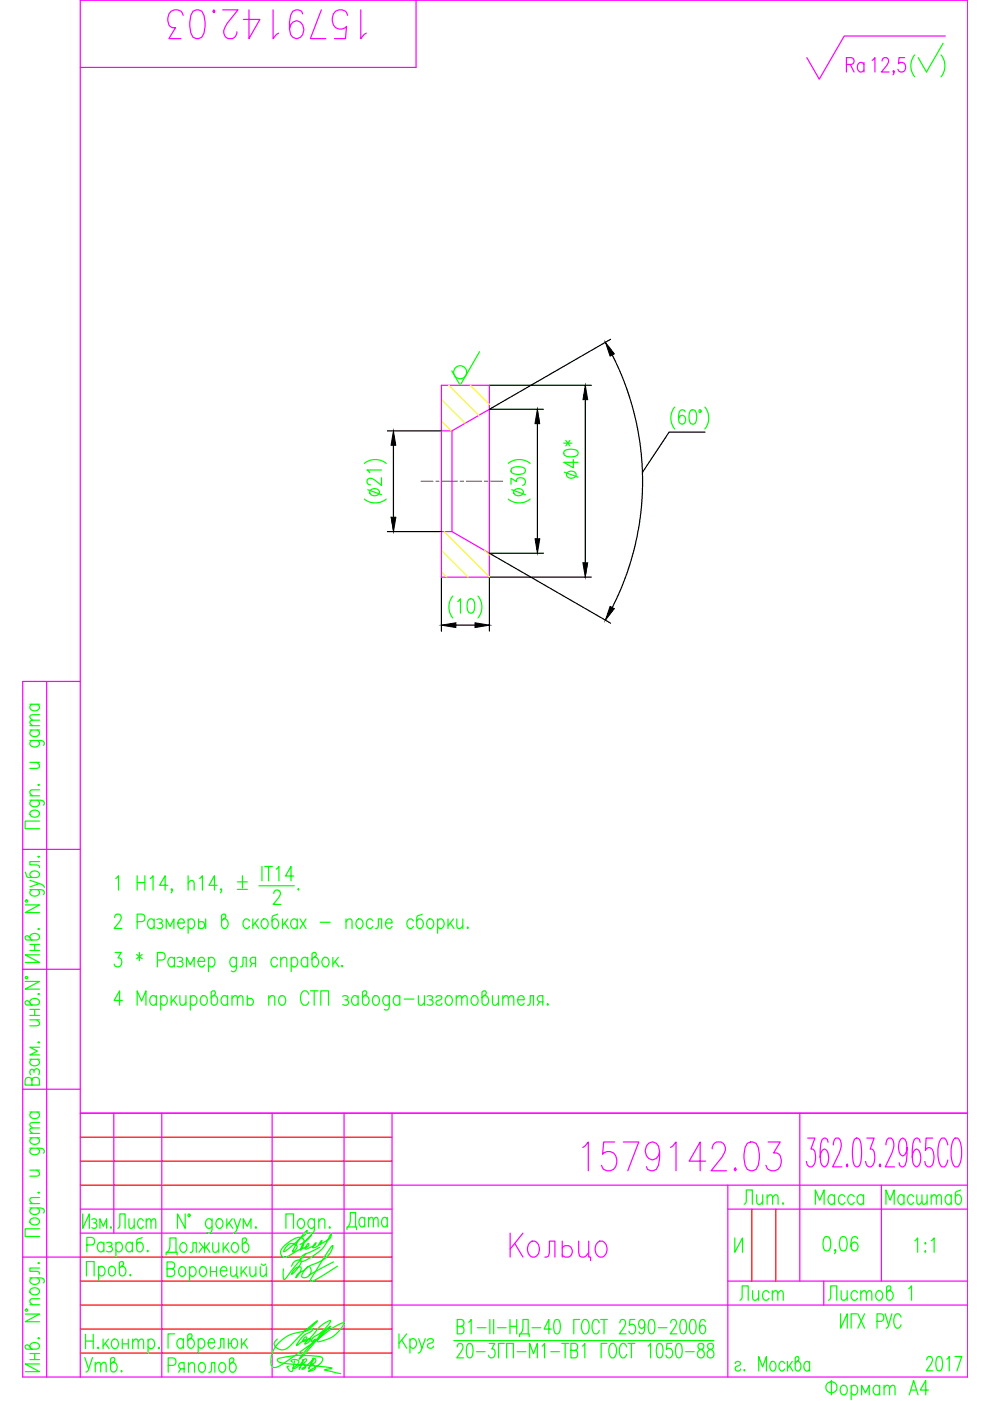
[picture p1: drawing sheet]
<svg xmlns="http://www.w3.org/2000/svg" width="210mm" height="297mm" viewBox="0 0 210 297" stroke-linecap="round" stroke-linejoin="round" font-family="sans-serif">
<defs><g id="words">
<text font-size="10.6" fill="#f0f" x="34.2" y="9.5">1579142.03</text>
<text font-size="10.1" fill="#f0f" x="122.4" y="249.4">1579142.03</text>
<text font-size="9.7" fill="#f0f" x="106.9" y="268.5">Кольцо</text>
<g font-size="6.6" fill="#f0f">
<text x="178.2" y="16.6">Ra</text>
<text x="174.3" y="276.9">Листов</text>
</g>
<g font-size="6.6" fill="#0f0">
<text x="123.5" y="102.7" transform="rotate(-90 123.5 102.7)">40*</text>
<text x="23.6" y="261.8">Лист</text>
<text x="155.6" y="276.9">Лист</text>
<text x="16.6" y="292.1">Утв.</text>
</g>
<g font-size="6.2" fill="#0f0">
<text x="156.6" y="256.5">Лит.</text>
<text x="171.8" y="256.5">Масса</text>
<text x="186.6" y="256.5">Масштаб</text>
<text x="34.6" y="292.1">Ряполов</text>
<text x="195.1" y="291.7">2017</text>
</g>
</g></defs>
<g fill="none" stroke="#000" stroke-width=".25">
<path d="M129.5 71.9l-25.7 14.9h11.4M129.8 75.3a58.9 58.9 0 0 1 0 53.5M82.1 91.4h11.5M83.4 94.4v15.3M103.8 81.7h21.6M113.9 89.8v24.4M124.1 84.7v34.6M149.5 91.6h-7.6l-5.7 8.5M82.1 112.7h11.5M115.2 117.3h-11.4l25.7 14.8M93.6 122.4v11.4M96.6 132.5h4.1"/>
<path d="M125.4 122.4h-21.6v11.4"/>
</g>
<path d="M128.4 72.6l1.9 2.4-.9 .5zM83.4 91.4l.5 3h-1zM113.9 86.8l.5 3h-1zM124.1 81.7l.5 3h-1zM82.9 109.7h1l-.5 3zM113.4 114.2h1l-.5 3.1zM123.6 119.3h1l-.5 3.1zM93.6 132.5l3-.5v1.1zM100.7 132l3.1 .5-3.1 .6zM129.4 128.6l.9 .4-1.9 2.5z" fill="#000" stroke="#000" stroke-width=".21"/>
<g fill="none" stroke="#0f0" stroke-width=".25">
<path d="M193.9 11.6a3.7 3.7 0 0 0 0 4.7M199.5 11.6a3.7 3.7 0 0 1 0 4.7M200 9.2l-3.6 6.1-1.7-3.1M101.7 74.6l-4.1 7.1-1.8-3.1M77.2 98.3a3.7 3.7 0 0 1 4.7 0M80.9 99.6h-3.1l.6 .6M107.8 98.3a3.7 3.7 0 0 1 4.6 0M108.5 99.3a2.85 2.85 0 0 1 2.8 0l.1 .6a1.48 1.48 0 0 1-1.7 .7l-1.2-.4-.2-.3zM143.1 86.3a3.7 3.7 0 0 0 0 4.6M145.3 87.3a.65 .65 0 0 0-1.1-.3 2.85 2.85 0 0 0 0 2.8 .67 .67 0 0 0 1.1-.3 .87 .87 0 0 0-.1-1.1 .87 .87 0 0 0-1-.2l-.3 .7M146.4 87l.6-.1a1.46 1.46 0 0 1 .7 1.7l-.3 1.2-.6 .1a1.49 1.49 0 0 1-.7-1.7zM149.4 86.3a3.7 3.7 0 0 1 0 4.6"/>
<path d="M77.2 105.8a3.7 3.7 0 0 0 4.7 0M78 103.8l2.9 1.1M78.5 103.9a1.09 1.09 0 0 1 1.2-.3 1.09 1.09 0 0 1 .7 .9 1.08 1.08 0 0 1-1.1 .6 1.08 1.08 0 0 1-.9-.9zM80.9 101.3v1.6l-1.5-1.2a.87 .87 0 0 0-1-.3 .87 .87 0 0 0-.6 .9l.3 .4 .4 .1M107.8 105.8a3.7 3.7 0 0 0 4.6 0M108.3 102.7v-1.3l1.2 .7a.95 .95 0 0 1 1.1-.8 .95 .95 0 0 1 .8 1l-.1 .4-.5 .2M108.5 103.8l2.9 1.1M109.1 103.9a1.08 1.08 0 0 1 1.1-.3 1.08 1.08 0 0 1 .8 .9 1.07 1.07 0 0 1-1.2 .6 1.07 1.07 0 0 1-.9-.9zM96 126.4a3.7 3.7 0 0 0 0 4.6M97 127.5l.6-.5v3M99.4 127.1l.6-.1a1.49 1.49 0 0 1 .7 1.7l-.4 1.2-.6 .1a1.49 1.49 0 0 1-.7-1.7zM101.3 126.4a3.7 3.7 0 0 1 0 4.6"/>
<path d="M6.3 157l2.8 .1 .3 .4-.2 .5M6.3 154.8h2.1M6.3 153.9h2.1M6.3 149.3h2.1M6.8 157a.68 .68 0 0 0-.5 .6 .68 .68 0 0 0 .5 .7 1.02 1.02 0 0 0 1.6-.8l-.5-.5M6.8 154.8a.68 .68 0 0 0-.5 .6 .68 .68 0 0 0 .5 .7 1.02 1.02 0 0 0 1.6-.9l-.5-.4M6.8 149.3a.68 .68 0 0 0-.5 .7 .68 .68 0 0 0 .5 .6 1.02 1.02 0 0 0 1.6-.8l-.5-.5M8.4 152.7l-1.9 .1-.2 .5 .6 .6M8.4 151.5l-1.9 .1-.2 .5 .6 .6M6.3 169.7l2.8 .1 .3 .3-.2 .6M6.3 168.7h2.1M6.3 161.6h2.1"/>
<path d="M6.5 172.1a1.09 1.09 0 0 1 1.1-.3 1.09 1.09 0 0 1 .8 .9 1.07 1.07 0 0 1-1.2 .6 1.07 1.07 0 0 1-.9-1zM6.8 169.7a.68 .68 0 0 0-.5 .6 .68 .68 0 0 0 .5 .6 1.02 1.02 0 0 0 1.6-.8l-.5-.4M7.8 161.6l.6 .6-.2 .6-1.9 .1M8.1 166.4l.1-.1 .2 .1-.2 .1zM8.4 174.1h-3.1v1.6h3.1M8.4 167.5l-1.9 .1-.2 .6 .6 .5M5.3 191.9h3.1l-3.1 1.6h3.1M5.3 184.9l.5 1 2 .2a.66 .66 0 0 0 .6-.6 .66 .66 0 0 0-.5-.7 .93 .93 0 0 0-1.1-.1 .93 .93 0 0 0-.3 1.1l.3 .3M6.3 198.8a1.02 1.02 0 0 1 1.1-.9 1.02 1.02 0 0 1 1 .9l-.6 .5h-2.2l-.3-.3v-.4l.5-.2 .2 .1 .8 .8M6.3 188.6l2.8 .1 .3 .4-.2 .5M6.3 186.6l2.1 .7-2.1 .7M6.8 188.6l-.2 .1a.59 .59 0 0 0-.1 .9 1.09 1.09 0 0 0 1.1 .4 1.09 1.09 0 0 0 .8-.9l-.5-.5"/>
<path d="M8.1 197l.1-.1 .2 .1-.2 .1zM8.1 181.6l.1-.1 .2 .1-.2 .2zM8.4 187.3l.6 .3 .4 .5M8.4 182.7h-2.1v.7l1.9 .1 .2 .5M24.3 194.5l.2-.6 .7-.1a.95 .95 0 0 1 .2 1.6l-1.2 1.5h1.6M24.5 186.3l.6-.6v3M29.1 195.4h1a.83 .83 0 0 0 .6-.8 .83 .83 0 0 0-.6-.8h-1v3.1M29.1 185.7v3M29.1 187.1h1.6M30.7 185.7v3M31.9 186.3l.5-.6v3M32.7 195.3a.68 .68 0 0 0-.7-.5 .68 .68 0 0 0-.6 .5 .92 .92 0 0 0 0 1.1 .92 .92 0 0 0 1 .3l.3-.3"/>
<path d="M32.7 194.8v2.1M33.3 195a.73 .73 0 0 1 1.1 .3l-.3 .4h-.4M34.1 195.7a.6 .6 0 0 1 .4 .6 .6 .6 0 0 1-.4 .6l-.8-.2M35.2 196.9v-2.1l.9 1.6 .8-1.6v2.1M35.6 187.7h-1.8l1.2-2v3M36.5 188.6l-.1 .1-.1-.1 .1-.2a.64 .64 0 0 1-.1 .9M37.7 195.7h1.4a.67 .67 0 0 0-.5-.8 .67 .67 0 0 0-.8 .4 1.02 1.02 0 0 0 .8 1.6l.5-.5M39.9 195.3a.68 .68 0 0 1 .6-.5 .68 .68 0 0 1 .7 .5 1.02 1.02 0 0 1-.8 1.6l-.5-.5M39.9 187.3l.6-.6 .6 .1 .1 1.9M39.9 185.7v3M39.9 194.8v3.1M42.1 195.7a.75 .75 0 0 1 1.2 0 .75 .75 0 0 1-.4 1.2h-.5l-.3-.3"/>
<path d="M42.1 194.8v2.1M42.3 186.3l.6-.6v3M43.6 194.8v2.1M46 187.7h-1.7l1.2-2v3M47 188.6l-.1 .1-.2-.1 .2-.2a.64 .64 0 0 1-.2 .9M47.4 194.8a1.02 1.02 0 0 1 1 1 1.02 1.02 0 0 1-1 1.1l-.4-.6v-2.2l.3-.3h.4l.2 .4-.1 .3-.8 .8M50.4 187h2M50.4 188.6h2M51.4 185.7v2.6M52.9 195.3a.67 .67 0 0 0-.6-.5 .67 .67 0 0 0-.7 .5 1.02 1.02 0 0 0 .8 1.6l.5-.5M53.6 194.8v2.1M54.1 195.7l.8 1.2"/>
<path d="M54.8 194.8l-1.2 1.5M54.9 187.8h7.5M55.5 183.7v3M55.7 195a.82 .82 0 0 1 .9 .1 .82 .82 0 0 1 .3 .9 .83 .83 0 0 1-1 .9 1.19 1.19 0 0 1-.2-1.9zM56.1 183.7h1.7M56.9 183.7v3M58 189.4l.3-.5 .7-.2a.95 .95 0 0 1 .1 1.6l-1.2 1.5h1.7M58.6 184.3l.5-.6v3M58.8 193.8l-1 .4-.1 2.1a.65 .65 0 0 0 .6 .6 .65 .65 0 0 0 .6-.5 1.02 1.02 0 0 0-.8-1.6l-.4 .5M59.9 194.8v2.1M60.3 195.7l.9 1.2M61 194.8l-1.1 1.5"/>
<path d="M62.3 185.7h-1.8l1.2-2v3M63 195.3a.68 .68 0 0 0-.6-.5 .68 .68 0 0 0-.7 .5 .92 .92 0 0 0 0 1.1 .92 .92 0 0 0 1.1 .3l.2-.3M63 194.8v2.1M63.3 188.4l.1 .2-.1 .1-.2-.1zM63.6 194.8l1.3 2.1M64.9 194.8l-1.3 2.1M67.9 195.5h2.1M73.4 195.4l.5-.6 .6 .2 .1 1.9M73.4 194.8v2.1M75.8 195a.82 .82 0 0 1 1 .1 .82 .82 0 0 1 .2 .9 .83 .83 0 0 1-1 .9 1.19 1.19 0 0 1-.2-1.9zM79.1 195.3a.68 .68 0 0 0-.7-.5 .68 .68 0 0 0-.6 .5 1.02 1.02 0 0 0 .8 1.6l.5-.5M79.6 196.9l.5-.2 .1-1.9h.7v2.1"/>
<path d="M81.7 195.7h1.4a.68 .68 0 0 0-.4-.8 .68 .68 0 0 0-.8 .4 1.02 1.02 0 0 0 .8 1.6l.4-.5M87.7 195.3a.68 .68 0 0 0-.7-.5 .68 .68 0 0 0-.6 .5 1.02 1.02 0 0 0 .8 1.6l.5-.5M89.5 193.8l-1 .4-.1 2.1a.66 .66 0 0 0 .5 .6 .66 .66 0 0 0 .7-.5 .92 .92 0 0 0 .1-1.1 .92 .92 0 0 0-1.1-.3l-.2 .3M90.8 195a.82 .82 0 0 1 .9 .1 .82 .82 0 0 1 .3 .9 .83 .83 0 0 1-1 .9 1.19 1.19 0 0 1-.2-1.9zM92.8 195.3a.67 .67 0 0 1 .6-.5 .67 .67 0 0 1 .7 .5 1.02 1.02 0 0 1-.9 1.6l-.4-.5M92.8 194.8v3.1M95 194.8v2.1M95.5 195.7l.8 1.2M96.1 194.8l-1.1 1.5M96.8 194.8l.2 1.9 .5 .2 .6-.6M98.1 194.8v2.1M99.2 196.6l.1 .1-.1 .2-.1-.2z"/>
<path d="M5.3 208.1h3.1l-3.1 1.6h3.1M6.3 212.6a1.02 1.02 0 0 1 1.1-.9 1.02 1.02 0 0 1 1 .9l-.6 .5h-2.2l-.3-.4v-.3l.5-.3 .2 .2 .8 .8M6.3 216.2h2.1M6.3 214h2.1M6.3 215.3h2.1M6.3 200.2h2.1M6.3 201.5h2.1M7.4 200.2v1.3M7.4 214v1.3M7.8 216.2l.6 .6-.2 .6-1.9 .1M8.1 210.8l.1-.2 .2 .2-.2 .1zM8.4 202.4h-3.1l3.1 1.7h-3.1"/>
<path d="M24.4 201.9h1.3l-.7 1.2h.4a.96 .96 0 0 1 .4 1.4 .96 .96 0 0 1-1.5 .2l-.1-.3M25.9 212.1h-1.7l1.2-2v3M29 202.4l1.1 .8M29.1 213.1v-3l.9 2.2 .9-2.2v3M29.5 201.9v1.8M30.1 202.4l-1.1 .8M33.1 211.5l-.4-.4a1.02 1.02 0 0 0-1 1 1.02 1.02 0 0 0 1 1l.4-.4M33.1 211.1v2M33.4 203.5h1a.83 .83 0 0 0 .6-.8 .83 .83 0 0 0-.6-.8h-1v3.1M34.1 211.5l.4-.4a1.02 1.02 0 0 1 1 1 1.02 1.02 0 0 1-1 1l-.4-.4M34.1 211.1v3.1M36.3 211.1v2"/>
<path d="M36.8 212l.8 1.1M37 203.4a.68 .68 0 0 0-.7-.5 .68 .68 0 0 0-.6 .5 1.02 1.02 0 0 0 .8 1.6l.5-.4M37 203v2M37.5 211.1l-1.2 1.5M37.6 203.1a.73 .73 0 0 1 1.1 .3l-.3 .4h-.4M38.1 211.1l.2 1.9 .5 .1 .6-.5M38.4 203.8a.6 .6 0 0 1 .4 .6 .6 .6 0 0 1-.4 .6l-.8-.2M39.4 211.1v2M39.5 205v-2l.9 1.6 .8-1.6v2M40.4 211.5l.4-.4a1.02 1.02 0 0 1 1 1 1.02 1.02 0 0 1-1 1l-.4-.4M40.4 211.1v3.1M42 203.8h1.4a.68 .68 0 0 0-.4-.8 .68 .68 0 0 0-.9 .4 1.02 1.02 0 0 0 .8 1.6l.5-.4"/>
<path d="M42.8 211.2l.2-.1a1.02 1.02 0 0 1 1 1 1.02 1.02 0 0 1-1 1 1.2 1.2 0 0 1-.2-1.9zM44.2 203.4l.5-.4a1.02 1.02 0 0 1 .9 1 1.02 1.02 0 0 1-.9 1l-.5-.4M44.2 203v3M45.2 211.1a1.02 1.02 0 0 1 1 1 1.02 1.02 0 0 1-1 1l-.4-.5v-2.2l.3-.3h.4l.2 .4-.1 .3-.8 .7M48.3 211.5l-.5-.4a1.02 1.02 0 0 0-.9 1 1.02 1.02 0 0 0 .9 1l.5-.4M48.3 211.1v2M49.2 211.7l.6-.6 .4 .1 .2 1.9M49.2 211.1v2M50.1 203.4a.68 .68 0 0 0-.6-.5 .68 .68 0 0 0-.7 .5 1.02 1.02 0 0 0 .9 1.6l.4-.4M50.1 203l-.1 2.7-.3 .3-.6-.1M50.4 211.7l.5-.6 .5 .1 .1 1.9M50.9 205l.5-.2 .1-1.8h.7v2"/>
<path d="M52.4 212a.75 .75 0 0 1 1.3 0 .75 .75 0 0 1-.4 1.1h-.5l-.4-.3M52.4 211.1v2M53.5 204.3l-.5 .7M54.2 204.3h-.7l-.2-.2a.67 .67 0 0 1 .2-1.1h.7v2M57 211.7l.6-.6 .5 .1 .2 1.9M57 211.1v2M58.8 203.4l-.4-.4a1.02 1.02 0 0 0-1 1 1.02 1.02 0 0 0 1 1l.4-.4M59.4 211.2l.2-.1a1.02 1.02 0 0 1 1 1 1.02 1.02 0 0 1-1 1 1.2 1.2 0 0 1-.2-1.9zM59.5 203.5l.6-.5 .6 .1 .1 1.9M59.5 203v2M61.7 203.4a.68 .68 0 0 1 .7-.5 .68 .68 0 0 1 .6 .5 1.02 1.02 0 0 1-.8 1.6l-.5-.4M61.7 203v3"/>
<path d="M65.2 203.4a.68 .68 0 0 0-.6-.5 .68 .68 0 0 0-.6 .5 1.02 1.02 0 0 0 .8 1.6l.4-.4M65.2 203v2M65.5 210.8a.81 .81 0 0 0-.9-.8 .81 .81 0 0 0-.8 .8 1.93 1.93 0 0 0 .6 2.3 .86 .86 0 0 0 1.1-.7M65.8 210.1h1.6M66.6 203a1.02 1.02 0 0 1 1 1 1.02 1.02 0 0 1-1 1l-.4-.6v-2.2l.3-.3h.4l.2 .5-.1 .3-.8 .7M66.6 210.1v3M68 213.1v-3h1.6v3M68.6 203.1a.65 .65 0 0 1 1 .3 1.02 1.02 0 0 1-.8 1.6 1.2 1.2 0 0 1-.2-1.9zM70.6 203v2M71 203.8l.9 1.2M71.7 203l-1.1 1.4M72.5 204.7l.2 .1-.2 .2-.1-.2z"/>
<path d="M72.7 211.2a.73 .73 0 0 1 1.1 .3l-.3 .5h-.4M73.5 212a.6 .6 0 0 1 .4 .6 .6 .6 0 0 1-.4 .5l-.8-.1M75.9 211.5l-.4-.4a1.02 1.02 0 0 0-1 1 1.02 1.02 0 0 0 1 1l.4-.4M75.9 211.1v2M77.3 211.1a1.02 1.02 0 0 1 1 1 1.02 1.02 0 0 1-1 1l-.4-.5v-2.2l.3-.3h.4l.2 .4-.1 .3-.8 .7M79.3 211.2l.2-.1a1.02 1.02 0 0 1 1 1 1.02 1.02 0 0 1-1 1 1.22 1.22 0 0 1-.2-1.9zM82.5 211.5l-.4-.4a1.02 1.02 0 0 0-1 1 1.02 1.02 0 0 0 1 1l.4-.4M82.5 211.1l-.1 2.8-.3 .3-.6-.2M84.8 211.5l-.5-.4a1.02 1.02 0 0 0-.9 1 1.02 1.02 0 0 0 .9 1l.5-.4M84.8 211.1v2M85.7 211.8h2.1M88.7 211.1l.1 1.9 .6 .1 .6-.5"/>
<path d="M90 211.1v2M90.6 211.2a.73 .73 0 0 1 1.1 .3l-.3 .5h-.4M91.4 212a.6 .6 0 0 1 .5 .6 .6 .6 0 0 1-.5 .5l-.8-.1M92.4 211.5a.66 .66 0 0 1 .7-.4 .66 .66 0 0 1 .6 .4l-.3 .5-.6 .1a.56 .56 0 0 0-.2 .9 .72 .72 0 0 0 1.1-.3M94.8 211.2l.2-.1a1.02 1.02 0 0 1 .9 1 1.02 1.02 0 0 1-.9 1 1.2 1.2 0 0 1-.2-1.9zM96.7 211.7l.6-.6 .5 .1 .1 1.9M96.7 211.1v2M97.9 211.7l.6-.6 .4 .1 .2 1.9M100.2 211.2l.2-.1a1.02 1.02 0 0 1 1 1 1.02 1.02 0 0 1-1 1 1.2 1.2 0 0 1-.2-1.9zM102.7 211.1a1.02 1.02 0 0 1 .9 1 1.02 1.02 0 0 1-.9 1l-.5-.5v-2.2l.3-.3h.4l.2 .4-.1 .3-.8 .7M104.4 211.1l.1 1.9 .6 .1 .6-.5M105.7 211.1v2"/>
<path d="M106.6 211.7l.6-.6 .5 .1 .1 1.9M106.6 211.1v2M107.8 211.7l.6-.6 .4 .1 .1 1.9M109.7 212h1.4a.68 .68 0 0 0-.4-.9 .68 .68 0 0 0-.8 .4 1.02 1.02 0 0 0 .8 1.6l.4-.4M111.8 213.1l.5-.1 .1-1.9h.7v2M114.4 212.4l-.5 .7M115.1 212.4h-.7l-.2-.1a.68 .68 0 0 1 .2-1.2h.7v2M116.1 212.8l.2 .2-.2 .1-.1-.1zM6.3 224.6h2.1M6.3 235.8h2.1M6.8 235.8a.68 .68 0 0 0-.5 .6 .68 .68 0 0 0 .5 .7 1.02 1.02 0 0 0 1.6-.9l-.5-.4M6.8 229a.75 .75 0 0 0-.8-.6 .75 .75 0 0 0-.7 .6v1.1h3.1v-1.1a.83 .83 0 0 0-.8-.6 .83 .83 0 0 0-.8 .6v1.1"/>
<path d="M6.8 224.6l-.5 .5a1.02 1.02 0 0 0 1.1 .9 1.02 1.02 0 0 0 1-.9l-.5-.5M7.2 227a.6 .6 0 0 1 .6-.4 .6 .6 0 0 1 .6 .4l-.2 .8M7.2 227.4v-.4l-.4-.3a.73 .73 0 0 0-.3 1.1M8.1 221l.1-.1 .2 .1-.2 .1zM8.4 239.1l-1.9 .2-.2 .4 .6 .6M8.4 238l-1.9 .1-.2 .5 .6 .5M8.4 222h-2.1l1.6 .8-1.6 .9h2.1M6.3 256.1l2.8 .1 .3 .4-.2 .6M6.3 243.4l2.8 .2 .3 .3-.2 .6M6.3 255.2h2.1M6.3 248.1h2.1M6.3 241.2h2.1"/>
<path d="M6.3 240.3h2.1M6.5 258.6a1.09 1.09 0 0 1 1.1-.4 1.09 1.09 0 0 1 .8 .9 1.07 1.07 0 0 1-1.2 .6 1.07 1.07 0 0 1-.9-.9zM6.8 256.1a.68 .68 0 0 0-.5 .7 .68 .68 0 0 0 .5 .6 1.02 1.02 0 0 0 1.6-.8l-.5-.5M6.8 243.4a.68 .68 0 0 0-.5 .7 .68 .68 0 0 0 .5 .6 1.02 1.02 0 0 0 1.6-.8l-.5-.5M6.8 241.2a.68 .68 0 0 0-.5 .7 .68 .68 0 0 0 .5 .6 1.02 1.02 0 0 0 1.6-.8l-.5-.5M7.8 248.1l.6 .6-.2 .6-1.9 .1M8.1 252.9l.1-.2 .2 .2-.2 .1zM8.4 253.9l-1.9 .1-.2 .6 .6 .6M17.5 257.4v3l1.4-3v3M19.5 258.5a.61 .61 0 0 1 1 .3l-.3 .5h-.3M20.2 259.3a.62 .62 0 0 1 .4 .5 .62 .62 0 0 1-.4 .6l-.7-.1M39.3 257.4v3l-1.7-3v3"/>
<path d="M45 258.8a.68 .68 0 0 0-.7-.4 .68 .68 0 0 0-.6 .4 1.02 1.02 0 0 0 .8 1.6l.5-.4M45 258.4l-.2 2.8-.3 .2-.6-.1M46.1 258.5l.3-.1a1.02 1.02 0 0 1 .9 1 1.02 1.02 0 0 1-.9 1 1.2 1.2 0 0 1-.3-1.9zM48.1 258.4v2M48.6 259.3l.8 1.1M49.3 258.4l-1.2 1.4M49.6 258.4l.7 2 .7-2M63.4 258.5a.65 .65 0 0 1 1.1 .3 1.02 1.02 0 0 1-.9 1.6 1.2 1.2 0 0 1-.2-1.9zM66.7 258.8a.68 .68 0 0 0-.7-.4 .68 .68 0 0 0-.6 .4 1.02 1.02 0 0 0 .8 1.6l.5-.4M66.7 258.4l-.2 2.8-.3 .2-.6-.1M67.6 259l.6-.6 .6 .1 .1 1.9M67.6 258.4v2"/>
<path d="M77.3 258.5l-.4-.4h-.3a1.26 1.26 0 0 0 0 2h.3l.4-.4M77.3 258.1v2M78.1 258.7l.5-.6 .5 .2 .1 1.8M78.1 258.1v2M79.2 258.7l.5-.6 .4 .2 .1 1.8M82.1 258.5l-.4-.4h-.3a1.26 1.26 0 0 0 0 2h.3l.4-.4M82.1 258.1v2M5.3 278.6h3.1l-3.1 1.6h3.1M6.3 270.9l2.8 .1 .3 .4-.2 .6M6.3 276.6h2.1M6.5 273.4a1.09 1.09 0 0 1 1.1-.3 1.09 1.09 0 0 1 .8 .9 1.07 1.07 0 0 1-1.2 .5 1.07 1.07 0 0 1-.9-.9zM6.8 270.9a.68 .68 0 0 0-.5 .7 .68 .68 0 0 0 .5 .6 1.02 1.02 0 0 0 1.6-.8l-.5-.5"/>
<path d="M8.1 267.8l.1-.1 .2 .1-.2 .1zM8.4 260.5h-3.1v1.7h3.1M8.4 275.4l-1.9 .1-.2 .6 .6 .5M8.4 268.8h-2.1v.7l1.9 .2 .2 .4M18.3 270.5v-3h1.7v3M18.4 264h1.1a.83 .83 0 0 0 .6-.8 .83 .83 0 0 0-.6-.8h-1.1v3M20.9 268.9l.5-.4a1.02 1.02 0 0 1 .9 1 1.02 1.02 0 0 1-.9 1l-.5-.4M20.9 268.5v3M21.2 260.4v-2l.7 1.6 .7-1.6v2M22 263.8l-.4-.4a1.02 1.02 0 0 0-1 1 1.02 1.02 0 0 0 1 1l.4-.4M22 263.4v2M22.6 263.5a.73 .73 0 0 1 1.2 .3l-.4 .5h-.3"/>
<path d="M23.3 268.6a.65 .65 0 0 1 1.1 .3 1.02 1.02 0 0 1-.8 1.6 1.19 1.19 0 0 1-.3-1.9zM23.4 264.3a.6 .6 0 0 1 .5 .5 .6 .6 0 0 1-.5 .6l-.8-.1M24.6 263.8l.4-.4a1.02 1.02 0 0 1 1 1 1.02 1.02 0 0 1-1 1l-.4-.4M24.6 263.4v3M25.8 268.5a1.02 1.02 0 0 1 .9 1 1.02 1.02 0 0 1-.9 1l-.5-.6v-2.1l.4-.3h.3l.2 .4-.1 .3-.8 .7M27.6 270.2l.1 .2-.1 .1-.1-.1zM28.1 263.8l-.5-.4a1.02 1.02 0 0 0-.9 1 1.02 1.02 0 0 0 .9 1l.5-.4M28.1 263.4v2M30.2 262.4l-1.1 .4-.1 2a.65 .65 0 0 0 .6 .6 .65 .65 0 0 0 .7-.4 1.02 1.02 0 0 0-.8-1.6l-.5 .4M31.3 265.1l.1 .2-.1 .1-.1-.1zM35.2 266.1v-.6h2.3v.6M35.4 269h1.1a.83 .83 0 0 1 .6 .8 .83 .83 0 0 1-.6 .8h-1.1v-3h1.1a.74 .74 0 0 1 .6 .7 .74 .74 0 0 1-.6 .7"/>
<path d="M35.5 265.5a3.1 3.1 0 0 0 .5-3h1.3v3M38.2 268.7a.65 .65 0 0 1 1.1 .3 1.02 1.02 0 0 1-.9 1.6 1.2 1.2 0 0 1-.2-1.9zM38.5 263.6a.82 .82 0 0 1 .9 .1 .82 .82 0 0 1 .2 .9 .82 .82 0 0 1-.9 .9 1.19 1.19 0 0 1-.2-1.9zM40.2 269a.67 .67 0 0 1 .6-.5 .67 .67 0 0 1 .7 .5 1.02 1.02 0 0 1-.8 1.6l-.5-.4M40.2 268.6v3M40.3 265.5l.5-.1 .1-1.9h.7v2M42.3 263.5l1.1 1.3 1-1.3M42.6 268.7a.65 .65 0 0 1 1.1 .3 1.02 1.02 0 0 1-.8 1.6 1.2 1.2 0 0 1-.3-1.9zM43 264.3l-.8 1.2M43.4 263.5v2M43.7 264.3l.8 1.2M44.6 269.6h1.3"/>
<path d="M44.6 268.6v2M45.1 263.5l.1 1.9 .6 .1 .6-.6M45.9 268.6v2M46.4 263.5v2M46.7 269.4h1.4a.67 .67 0 0 0-.4-.8 .67 .67 0 0 0-.9 .4 1.02 1.02 0 0 0 .8 1.6l.5-.4M47.3 263.5v2M47.8 264.3l.8 1.2M48.5 263.5l-1.2 1.4M48.9 268.6l.1 1.9 .6 .1 .6-.6M49.4 263.6a.82 .82 0 0 1 .9 .1 .82 .82 0 0 1 .3 .9 .82 .82 0 0 1-1 .9 1.19 1.19 0 0 1-.2-1.9zM50.2 268.6v2h.2v.4M50.3 260.4l-.2 .6-.6 .4"/>
<path d="M51.1 268.6v2M51.6 260.4v-2l.8 1.6 .8-1.6v2M51.6 269.4l.8 1.2M51.8 263.5a1.02 1.02 0 0 1 1 1 1.02 1.02 0 0 1-1 1l-.4-.6v-2.2l.3-.2h.4l.2 .4-.1 .3-.8 .7M52.3 268.6l-1.2 1.4M53 268.6l.1 1.9 .6 .1 .6-.6M54.3 260.1l.1 .2-.1 .1-.2-.1zM54.3 268.6v2M55.2 268.6l.1 1.9 .6 .1 .6-.6M55.4 268a.51 .51 0 0 0 .5 .3 .51 .51 0 0 0 .4-.3M56.5 268.6v2M60.6 260.4v-3h1.6v3"/>
<path d="M61 264a1.23 1.23 0 0 1 2 .4l-.6 .9-.2 .2-.1-.1a11.5 11.5 0 0 1 3-4.5l-.4 .9-3.3 2.8-1.2 .8 .1-.4zM61.8 268.5a1.53 1.53 0 0 1 2-1.2 4.5 4.5 0 0 1-1.9 2.9 1.97 1.97 0 0 1 1.8-1.6l.1 .1a2.85 2.85 0 0 1-1.1 2.2l.5-.9 1.3-.7 .5-.5a.46 .46 0 0 1 .6-.3 .46 .46 0 0 1 .3 .5 1.35 1.35 0 0 1-.4 1.5 1.35 1.35 0 0 1-1.5 .2 3.2 3.2 0 0 1 2.1-2.5 5.8 5.8 0 0 0 4.4-3.8v-.3l-1.4 2-3.1 5-.2 .4 .1 .2a8 8 0 0 0 3.2-1.7l2.4-1.5M63.6 263.9a4.6 4.6 0 0 0 2.5-2.2l-.3 .3a5.7 5.7 0 0 0-2.1 3v.1a2.47 2.47 0 0 0 .6-2.4 1.79 1.79 0 0 0-2.4 .2l-1.6 1.2a1.41 1.41 0 0 0-.2 2.4 2.08 2.08 0 0 0 1.8-.6l2-1.1a2.05 2.05 0 0 0 1.6-.8l-.1-.4-.7 1a.2 .2 0 0 0 .1 .3 .2 .2 0 0 0 .3-.1l1.5-.6 .4-.7-.6 .7a.27 .27 0 0 0 0 .4 .27 .27 0 0 0 .4-.1l1.1-.8 .3-.7-.5 .9 1.5-.8a1.42 1.42 0 0 0 1-1.6 9.2 9.2 0 0 1-6.3 6l-.2-.3a1.47 1.47 0 0 1 1.3-1.4l2.8-1.4M64.9 265.7l-4.6 5.6-.2-.4v-1.9M69.9 260.1l.1 .2-.1 .1-.1-.1zM70.7 267.6l-5.2 2.7M73.6 260.7v-.6h2v.6M73.8 260.1a3.3 3.3 0 0 0 .5-3h1.1v3M103.9 279.8v3M104.7 279.8v3M108.1 279.8v3M109.6 279.8v3"/>
<path d="M117.7 279.9l.5-.1a1.56 1.56 0 0 1 .6 1.7l-.3 1.2-.5 .1a1.56 1.56 0 0 1-.6-1.7zM122.9 279.8h-1.2v3M123.7 279.9l.2-.1a.76 .76 0 0 1 .9 .7 2.09 2.09 0 0 1-.5 2.3 .95 .95 0 0 1-1-1.2 2.33 2.33 0 0 1 .4-1.7zM127.4 279.8h1.4M128.1 279.8v3M134.6 279.8h-1l-.1 1.3a.69 .69 0 0 1 .6-.3 .69 .69 0 0 1 .6 .4 .94 .94 0 0 1 0 1.2 .94 .94 0 0 1-1.1 .3l-.2-.5M137.7 279.9l.5-.1a1.58 1.58 0 0 1 .7 1.7l-.4 1.2-.5 .1a1.58 1.58 0 0 1-.6-1.7zM144.4 279.9l.5-.1a1.58 1.58 0 0 1 .7 1.7l-.3 1.2-.6 .1a1.58 1.58 0 0 1-.6-1.7zM146.5 279.9l.5-.1a1.58 1.58 0 0 1 .6 1.7l-.3 1.2-.5 .1a1.58 1.58 0 0 1-.6-1.7zM155.8 262.5v3l1.6-3v3M174.8 262.3l.6-.1a1.46 1.46 0 0 1 .7 1.7l-.3 1.2-.6 .1a1.49 1.49 0 0 1-.7-1.7zM177.2 265.1l-.1 .1-.2-.1 .2-.2a.65 .65 0 0 1-.2 .9"/>
<path d="M178.2 278.5v3.1l1.4-3.1v3.1M178.3 262.3l.6-.1a1.46 1.46 0 0 1 .7 1.7l-.3 1.2-.6 .1a1.49 1.49 0 0 1-.7-1.7zM181.7 278.5h-1.2v3.1M181.8 262.6a.65 .65 0 0 0-1-.3 2.85 2.85 0 0 0 0 2.8 .67 .67 0 0 0 1-.3 .87 .87 0 0 0 0-1.1 .87 .87 0 0 0-1-.2l-.4 .7M181.9 278.5l1.4 3.1M183.3 278.5l-1.4 3.1M187.7 278.5l.7 2.5M189.1 278.5l-.8 2.8-.4 .3M191 279.3l-.1-.3a.7 .7 0 0 0-.8-.5 2.12 2.12 0 0 0 0 3.1 .78 .78 0 0 0 .9-.7M192.7 273.2l.6-.6v3.1M194 263l.6-.5v3M196.2 263.5l.1 .1-.1 .2-.1-.2z"/>
<path d="M196.2 265.2l.1 .2-.1 .1-.1-.1zM197.5 263l.6-.5v3M6.3 285.6a1.02 1.02 0 0 1 1.1-1 1.02 1.02 0 0 1 1 1l-.6 .4h-2.2l-.3-.3v-.4l.5-.2 .2 .1 .8 .8M6.3 287h2.1M6.3 288.3h2.1M7.4 287v1.3M8.1 283.7l.1-.1 .2 .1-.2 .1zM8.4 289.2h-3.1l3.1 1.6h-3.1M18.1 282.9v3M18.1 284.3h1.7M19.8 282.9v3M21.9 283.9v2"/>
<path d="M23 283.9l-1.1 1.5M24 284a.65 .65 0 0 1 1 .3 1.02 1.02 0 0 1-.8 1.6 1.2 1.2 0 0 1-.2-1.9zM25.9 283.9v2M27.2 283.9v2M28.1 284.5l.6-.6 .5 .1 .1 1.9M28.1 283.9v2M29.3 284.5l.6-.6 .4 .1 .2 1.9M31.4 284.3a.68 .68 0 0 1 .6-.4 .68 .68 0 0 1 .7 .4 1.02 1.02 0 0 1-.8 1.6l-.5-.4M31.4 283.9v3.1M37 282.8h-1.4v3.1M38.9 284.3l-.5-.5a1.02 1.02 0 0 0-.9 1 1.02 1.02 0 0 0 .9 1.1l.5-.5M38.9 283.8v2.1"/>
<path d="M40.3 283.8a1.02 1.02 0 0 1 .9 1 1.02 1.02 0 0 1-.9 1.1l-.5-.6v-2.2l.4-.3h.3l.2 .4-.1 .3-.8 .8M42 284.3a.68 .68 0 0 1 .7-.5 .68 .68 0 0 1 .6 .5 1.02 1.02 0 0 1-.8 1.6l-.5-.5M42 283.8v3.1M44.1 284.7h1.4a.67 .67 0 0 0-.4-.8 .67 .67 0 0 0-.9 .4 1.02 1.02 0 0 0 .8 1.6l.5-.5M46.2 285.9l.5-.2 .1-1.9h.7v2.1M48.4 284.8h.6a.89 .89 0 0 1 .8-1 1.09 1.09 0 0 1 .6 1.1 1.09 1.09 0 0 1-.8 1 1 1 0 0 1-.6-1.1M48.4 283.8v2.1M51.2 283.8v2.1M51.7 284.7l.8 1.2M52.4 283.8l-1.2 1.5M62.1 288.8l-.4-.2a1.03 1.03 0 0 1 1.7 .1l-.3 .6-1 .7v.1a2.83 2.83 0 0 0 2.1-1.7l.1-.1-.9 2 .3-.7a2.33 2.33 0 0 1 1.1-1.5h.1a.72 .72 0 0 1-.7 1h-.1a.61 .61 0 0 1 .7 .7 .61 .61 0 0 1-.8 .5v-.1a6.9 6.9 0 0 0 2.4-2.2l-1 2.2 1.1-2a.35 .35 0 0 1 .5 .1 .35 .35 0 0 1-.1 .5l-.5 .3-.5 .1 .8 .4a.55 .55 0 0 1 .1 .7 .55 .55 0 0 1-.6 .2l-.8 .3 2.3-1.5 .6-.7a.68 .68 0 0 0 0-.8 .68 .68 0 0 0-.8-.2 19.6 19.6 0 0 0-8.6 .5 .52 .52 0 0 0 .5 .8l1.7 .3 9 .8 .3 .1-1.6 .4 3.4 .7M62.5 288.5l-.6 2.3-.5-.2-.5-.7 .3-.2"/>
<path d="M64.5 282.3l1.9-.5-.3 .4a5.8 5.8 0 0 0-3.2 3l1.8-1.2a.31 .31 0 0 0 .4-.3 .31 .31 0 0 0-.3-.3 .31 .31 0 0 0-.3 .3l-.3 .5 .1 .2 1.5-.6a1.18 1.18 0 0 1-1.1 1.2v-.2l1.5-1.6a7.6 7.6 0 0 1 3.8-3.2l.1 .1a8.9 8.9 0 0 1-3.8 3.6l-.3 .8 1-.6-2.6 3-1 1.3 1.1-1 2.3-2.7a8.4 8.4 0 0 1 3.3-3.3l-.2 .2a9.8 9.8 0 0 0-2.6 2.9l.1 .2a6.3 6.3 0 0 0 5.5-4 10.5 10.5 0 0 0-4.2 2.4l-7.3 5.3-2.5 1.6a.91 .91 0 0 1-1.1 0 .91 .91 0 0 1-.4-1 6.9 6.9 0 0 1 6.7-6.5 6.2 6.2 0 0 0 3.2-2.3l-.1 .1a45.5 45.5 0 0 0-6.1 5.6 1.78 1.78 0 0 1-3-.9l.7-.9M84.6 282.8v3.1M85.2 284.1l1 1.8M86.2 282.8l-1.6 2M86.9 284.3a.67 .67 0 0 1 .7-.5 .67 .67 0 0 1 .6 .5 1.02 1.02 0 0 1-.8 1.6l-.5-.5M86.9 283.8v3.1M88.8 283.8l.7 2.1 .7-2.1M89.5 285.9l-.5 .8-.3 .2M90.6 284.3a.68 .68 0 0 1 .7-.5 .68 .68 0 0 1 .6 .5l-.3 .4-.6 .1a.57 .57 0 0 0-.2 .9 .74 .74 0 0 0 1.1-.3M96.2 284.2h55.1M96.9 281.2h1a.86 .86 0 0 1 .5 .8 .86 .86 0 0 1-.5 .8h-1v-3h1a.76 .76 0 0 1 .5 .7 .76 .76 0 0 1-.5 .7M96.9 285.6l.1-.5a.67 .67 0 0 1 1-.1 .67 .67 0 0 1 .1 1l-1.3 1.9h1.5"/>
<path d="M99.2 285l.5-.2a1.56 1.56 0 0 1 .6 1.8l-.3 1.1-.5 .2a1.56 1.56 0 0 1-.6-1.8zM99.4 280.3l.5-.5v3M101 286.6h1.8M101.2 281.5h1.8M103.8 284.8h1.1l-.6 1.2h.3a1.15 1.15 0 0 1-.2 1.9 .64 .64 0 0 1-.8-.6M105.5 281.5h1.8M106.9 284.8h-1.2v3.1M107.4 287.9v-3.1h1.4v3.1M108.1 281.2h1.5M109.7 286.6h1.8M110.2 283.4v-.6h2v.6M110.4 282.8a3.5 3.5 0 0 0 .5-3h1.1v3"/>
<path d="M112.3 287.9v-3.1l.8 2.2 .8-2.2v3.1M112.8 281.5h1.8M114.9 285.4l.6-.6v3.1M116.8 286.6h1.8M116.9 281.8h-1.5l1-2v3M119.1 284.8h1.4M119.8 284.8v3.1M121.1 286.3l1.2 .1a.92 .92 0 0 1-.3 1.5h-.9v-3.1h.9a.77 .77 0 0 1 .5 .8 .77 .77 0 0 1-.5 .7M123.5 285.4l.5-.6v3.1M127.1 280.5l-.4-.6-.6-.1a2.15 2.15 0 0 0 0 3 .78 .78 0 0 0 1-.7M128.7 284.8h-1.2v3.1M129.5 285l.2-.2a.95 .95 0 0 1 1 1.2 2.01 2.01 0 0 1-.6 1.9 .77 .77 0 0 1-.9-.7 2.44 2.44 0 0 1 .3-2.2z"/>
<path d="M131.4 280.5l.1-.5a.67 .67 0 0 1 1-.1 .67 .67 0 0 1 0 1l-1.2 1.9h1.4M132.9 285.6a.72 .72 0 0 0-.8-.8 .72 .72 0 0 0-.7 .8 2.09 2.09 0 0 0 .5 2.3 .78 .78 0 0 0 1-.7M133.1 284.8h1.5M133.9 284.8v3.1M136.7 280.8l-.3 .7-.3 .1a.98 .98 0 0 1-.7-.9 .98 .98 0 0 1 .7-.9l.3 .1a2.89 2.89 0 0 1 0 2.8l-.5 .1-.3-.1-.1-.3M137.4 285.4l.5-.6v3.1M139.5 285l.5-.2a1.58 1.58 0 0 1 .6 1.8l-.3 1.1-.5 .2a1.58 1.58 0 0 1-.7-1.8zM139.6 281.5h1.8M142.2 280.5l.1-.5a.67 .67 0 0 1 1-.1 .67 .67 0 0 1 0 1l-1.2 1.9h1.4M142.4 284.8h-1l-.1 1.3a.68 .68 0 0 1 .6-.3 .68 .68 0 0 1 .6 .5 .95 .95 0 0 1 0 1.1 .95 .95 0 0 1-1.1 .3l-.2-.4M143.5 285l.5-.2a1.56 1.56 0 0 1 .6 1.8l-.3 1.1-.5 .2a1.56 1.56 0 0 1-.6-1.8zM145.4 286.6h1.8"/>
<path d="M148.1 285a.75 .75 0 0 0 .6 1.1 .86 .86 0 0 1 .6 1.2 .86 .86 0 0 1-1.2 .4 1.09 1.09 0 0 1 .8-1.7 .65 .65 0 0 0 .3-.6 .65 .65 0 0 0-.4-.6zM149.5 280.2l-.1-.3-.5-.1a1.77 1.77 0 0 0-.6 2l.1 .6 .5 .4a.98 .98 0 0 0 .7-.9 .98 .98 0 0 0-.7-1l-.3 .2-.3 .7M150.1 285a.76 .76 0 0 0 .6 1.1 .87 .87 0 0 1 .7 1.2 .87 .87 0 0 1-1.3 .4 1.09 1.09 0 0 1 .9-1.7 .65 .65 0 0 0 .3-.6 .65 .65 0 0 0-.4-.6zM155.9 289.1a.56 .56 0 0 1 .5-.5 .56 .56 0 0 1 .6 .5l-.1 .3-.7 .3a.61 .61 0 0 0-.2 .8 .6 .6 0 0 0 1-.3M157.8 290.4v.3zM160.9 290.7v-3.1l.8 2.2 .8-2.2v3.1M163.5 288.8l.5-.2a1.27 1.27 0 0 1 0 2.1h-.3a1.32 1.32 0 0 1-.2-1.9zM166.4 289.1l-.4-.5h-.3a1.27 1.27 0 0 0 0 2.1h.3l.4-.5M167 288.6v2.1M167.4 289.5l.7 1.2M168 288.6l-1 1.5M169 288.6a1.07 1.07 0 0 1 .9 .8 1.07 1.07 0 0 1-.4 1.1l-.2 .2a.61 .61 0 0 1-.7-.6v-2.2l.3-.3h.3l.1 .2a.75 .75 0 0 1-.5 1l-.2 .3"/>
<path d="M171.7 289.1l-.5-.5a1.04 1.04 0 0 0-.6 1.8l.3 .3h.3l.5-.5M171.7 288.6v2.1M176.3 292.7v3M178.5 293.8a.65 .65 0 0 1 1 .3 1.02 1.02 0 0 1-.8 1.6 1.2 1.2 0 0 1-.2-1.9zM180.5 294.1a.68 .68 0 0 1 .6-.4 .68 .68 0 0 1 .6 .4 1.02 1.02 0 0 1-.8 1.6l-.4-.4M180.5 293.7v3.1M182.7 295.7v-2l.8 1.6 .8-1.6v2M185.9 280.1h1a.86 .86 0 0 0 .5-.8 .86 .86 0 0 0-.5-.8h-1v3.1M186.5 294.1a.68 .68 0 0 0-.6-.4 .68 .68 0 0 0-.7 .4 1.02 1.02 0 0 0 .8 1.6l.5-.4M186.5 293.7v2M187.4 294.3l.6-.6 .5 .1 .1 1.9M187.4 293.7v2"/>
<path d="M188.6 294.3l.6-.6 .5 .1 .1 1.9M192.8 295.7l.9-3 .9 3M193.1 294.7h1.2M196.9 294.7h-1.8l1.2-2v3"/>
<circle cx="97.6" cy="78.9" r="1.38"/>
<circle cx="148.4" cy="87.2" r=".26"/>
<circle cx="5.6" cy="191.1" r=".26"/>
<circle cx="5.6" cy="207.3" r=".26"/>
<circle cx="40" cy="257.7" r=".26"/>
<circle cx="5.6" cy="277.8" r=".26"/>
<circle cx="176.3" cy="294.1" r="1.19"/>
</g>
<g fill="none" stroke="#f0f" stroke-width=".25">
<path d="M88.2 .1v14.2h-71.2M187 13l.3-.6 .6-.2a.95 .95 0 0 1 .2 1.6l-1.2 1.5h1.6M189.6 15.1l-.1 .2-.2-.2 .2-.1a.64 .64 0 0 1-.2 .9M191.8 12.2h-1.2l-.1 1.3a.89 .89 0 0 1 1.1-.2 .89 .89 0 0 1 .4 1.1 .83 .83 0 0 1-.7 .9 .83 .83 0 0 1-.9-.6M200.4 7.6h-21.4l-5.3 9.2-2.6-4.6M93.6 81.7h10.2v40.7h-10.2zM95.8 91.4v21.3M103.8 86.8l-8 4.6h-2.2M93.6 112.7h2.2l8 4.6M9.9 144.5v147.5M17 144.5h-12.2v147.5h200.4v-291.9h-188.2v291.9M4.8 180.1h12.2"/>
<path d="M4.8 205.5h12.2M4.8 230.9h12.2M17 236h188.2M24.1 236v25.4M34.3 236v56M57.7 236v56M73 236v56M83.1 236v56M169.6 236v35.6M17 256.4h66.1M83.1 251.3h122.1M154.3 256.4h50.9"/>
<path d="M154.3 251.3v40.7M171.2 241.3h1.6l-.9 2.3h.5a3.2 3.2 0 0 1 .1 3.5l-.4 .3h-.4l-.5-.3-.2-.9M175.6 242.2l-.2-.6-.4-.3h-.3l-.4 .3a10.7 10.7 0 0 0-.3 4.9l.3 .6 .6 .3a2.4 2.4 0 0 0 .7-2.9l-.3-.6-.6-.3-.4 .3-.3 .6-.1 .9M176.7 242.7a1.75 1.75 0 0 1 .5-1.4h.6a2.01 2.01 0 0 1 .4 2.3l-1.7 3.8h2M179.6 246.8l.2 .3-.2 .3-.1-.3zM181.1 241.6l.5-.3h.2l.5 .3a9.2 9.2 0 0 1 0 5.5l-.5 .3h-.2l-.5-.3a9.2 9.2 0 0 1 0-5.5zM183.8 241.3h1.5l-.8 2.3h.4a3.2 3.2 0 0 1 .1 3.5l-.4 .3h-.4l-.4-.3-.3-.9M186.6 246.8l.1 .3-.1 .3-.2-.3zM186.9 251.3v20.3M187.8 242.7a1.71 1.71 0 0 1 .6-1.4h.6a2.01 2.01 0 0 1 .4 2.3l-1.7 3.8h2M192.3 243.3l-.1 .9-.3 .6-.6 .3a2.4 2.4 0 0 1-.7-2.9l.3-.6 .4-.3 .6 .3a8 8 0 0 1 0 5.5l-.4 .3h-.3l-.4-.3-.2-.6M195.1 242.2l-.1-.6-.5-.3h-.2l-.5 .3a10.7 10.7 0 0 0-.2 4.9l.2 .6 .6 .3a2.4 2.4 0 0 0 .7-2.9l-.3-.6-.5-.3-.5 .3-.2 .6-.2 .9"/>
<path d="M197.7 241.3h-1.3l-.2 2.6 .6-.6h.4a2.27 2.27 0 0 1 .8 2.4l-.4 1.4-.4 .3h-.4l-.4-.3-.3-.9M201 242.7l-.2-.5a1.02 1.02 0 0 0-1.1-.9 5.7 5.7 0 0 0 0 6.1h.6l.2-.3 .5-1.1M202.5 241.3h.6a5.7 5.7 0 0 1 0 6.1 1.24 1.24 0 0 1-1.3-1.4 5.4 5.4 0 0 1 .7-4.7zM4.8 266.5h12.2M17 261.4h66.1M83.1 276.7h122.1M154.3 271.6h50.9"/>
</g>
<path d="M89.3 102h2.5M92.4 102h.7M93.7 102h3.2M97.6 102h.6M98.9 102h3.2M102.8 102h.6M104 102h2.6" fill="none" stroke="#00f" stroke-width=".25"/>
<path d="M93.6 89.3l2.1 2.1M93.6 84.7l5 5M95.1 81.7l6.4 6.4M99.7 81.7l4.1 4M93.6 116.7l5.7 5.7M94.2 112.7l9.6 9.6M102.8 116.7l1 1M93.6 121.2l1.1 1.2" fill="none" stroke="#ff0" stroke-width=".25"/>
<path d="M17 241.1h66.1M17 246.2h66.1M17 251.3h66.1M159.4 256.4v15.2M164.5 256.4v15.2M17 266.5h66.1M17 271.6h66.1M17 276.7h66.1M17 281.8h66.1M17 286.9h66.1" fill="none" stroke="#f00" stroke-width=".25"/>
<use href="#words"/>
</svg>
